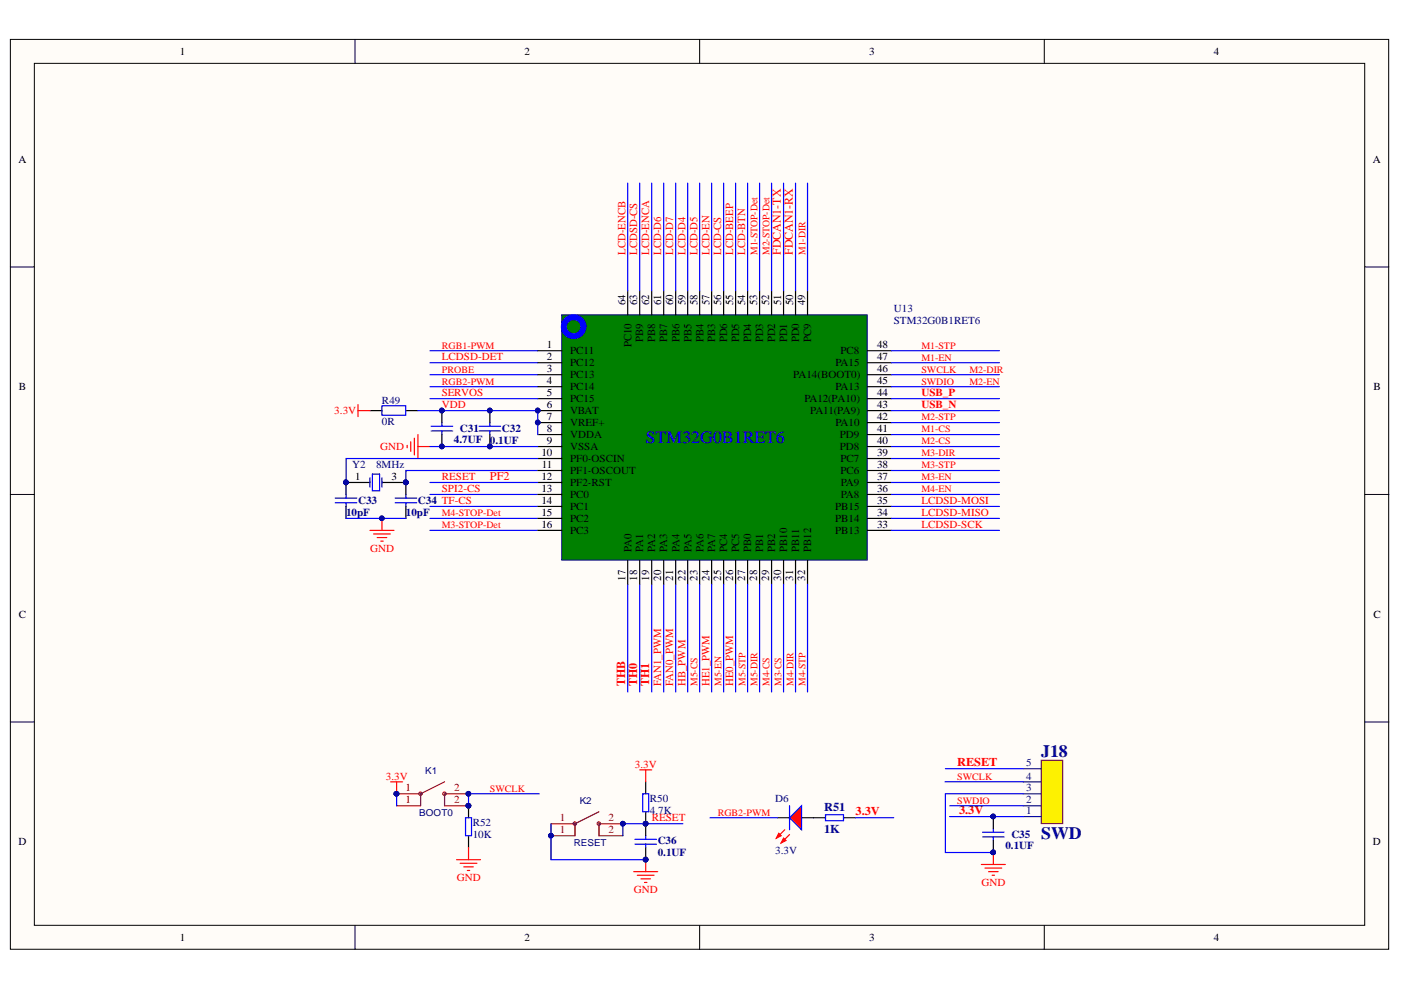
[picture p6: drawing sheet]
<svg xmlns="http://www.w3.org/2000/svg" width="297mm" height="210mm" viewBox="0 0 297 210" stroke-linecap="round" stroke-linejoin="round" font-family="sans-serif">
<defs><g id="words">
<text font-size="3.7" fill="#00f" x="136.9" y="93.9">STM32G0B1RET6</text>
<g font-size="3.7" fill="#000080">
<text x="220.8" y="160.4">J18</text>
<text x="220.8" y="177.9">SWD</text>
</g>
<g font-size="2.6" fill="#f00">
<text x="165.6" y="54" transform="rotate(-90 165.6 54)">FDCAN1-TX</text>
<text x="168.1" y="54" transform="rotate(-90 168.1 54)">FDCAN1-RX</text>
<text x="132.5" y="145.5" transform="rotate(-90 132.5 145.5)">THB</text>
<text x="135.1" y="145.5" transform="rotate(-90 135.1 145.5)">TH0</text>
<text x="137.6" y="145.5" transform="rotate(-90 137.6 145.5)">TH1</text>
</g>
<g font-size="2.5" fill="#f00">
<text x="103.9" y="101.7">PF2</text>
<text x="203" y="162.4">RESET</text>
<text x="181.4" y="172.8">3.3V</text>
<text x="203.3" y="172.6">3.3V</text>
</g>
<g font-size="2.5" fill="#000080">
<text x="174.8" y="172">R51</text>
<text x="174.8" y="176.5">1K</text>
</g>
<g font-size="2.3">
<text x="38.1" y="11.7">1</text>
<text x="111.2" y="11.7">2</text>
<text x="184.3" y="11.7">3</text>
<text x="257.4" y="11.7">4</text>
<text x="3.9" y="34.5">A</text>
<text x="291.1" y="34.5">A</text>
<text x="132.6" y="64.7" transform="rotate(-90 132.6 64.7)">64</text>
<text x="135.1" y="64.7" transform="rotate(-90 135.1 64.7)">63</text>
<text x="137.7" y="64.7" transform="rotate(-90 137.7 64.7)">62</text>
<text x="140.2" y="64.7" transform="rotate(-90 140.2 64.7)">61</text>
<text x="142.7" y="64.7" transform="rotate(-90 142.7 64.7)">60</text>
<text x="145.3" y="64.7" transform="rotate(-90 145.3 64.7)">59</text>
<text x="147.9" y="64.7" transform="rotate(-90 147.9 64.7)">58</text>
<text x="150.4" y="64.7" transform="rotate(-90 150.4 64.7)">57</text>
<text x="152.9" y="64.7" transform="rotate(-90 152.9 64.7)">56</text>
<text x="155.5" y="64.7" transform="rotate(-90 155.5 64.7)">55</text>
<text x="158" y="64.7" transform="rotate(-90 158 64.7)">54</text>
<text x="160.5" y="64.7" transform="rotate(-90 160.5 64.7)">53</text>
<text x="163.1" y="64.7" transform="rotate(-90 163.1 64.7)">52</text>
<text x="165.6" y="64.7" transform="rotate(-90 165.6 64.7)">51</text>
<text x="168.2" y="64.7" transform="rotate(-90 168.2 64.7)">50</text>
<text x="170.7" y="64.7" transform="rotate(-90 170.7 64.7)">49</text>
<text x="115.9" y="76.4">2</text>
<text x="115.9" y="73.9">1</text>
<text x="120.9" y="77.7">PC12</text>
<text x="120.9" y="75.1">PC11</text>
<text x="133.9" y="73.6" transform="rotate(-90 133.9 73.6)">PC10</text>
<text x="136.4" y="72.5" transform="rotate(-90 136.4 72.5)">PB9</text>
<text x="138.9" y="72.5" transform="rotate(-90 138.9 72.5)">PB8</text>
<text x="141.5" y="72.5" transform="rotate(-90 141.5 72.5)">PB7</text>
<text x="144" y="72.5" transform="rotate(-90 144 72.5)">PB6</text>
<text x="146.6" y="72.5" transform="rotate(-90 146.6 72.5)">PB5</text>
<text x="149.1" y="72.5" transform="rotate(-90 149.1 72.5)">PB4</text>
<text x="151.7" y="72.5" transform="rotate(-90 151.7 72.5)">PB3</text>
<text x="154.2" y="72.6" transform="rotate(-90 154.2 72.6)">PD6</text>
<text x="156.7" y="72.6" transform="rotate(-90 156.7 72.6)">PD5</text>
<text x="159.3" y="72.6" transform="rotate(-90 159.3 72.6)">PD4</text>
<text x="161.8" y="72.6" transform="rotate(-90 161.8 72.6)">PD3</text>
<text x="164.3" y="72.6" transform="rotate(-90 164.3 72.6)">PD2</text>
<text x="166.9" y="72.6" transform="rotate(-90 166.9 72.6)">PD1</text>
<text x="169.4" y="72.6" transform="rotate(-90 169.4 72.6)">PD0</text>
<text x="172" y="72.5" transform="rotate(-90 172 72.5)">PC9</text>
<text x="177.1" y="77.7">PA15</text>
<text x="178.2" y="75.1">PC8</text>
<text x="186" y="76.4">47</text>
<text x="186" y="73.9">48</text>
<text x="4" y="82.8">B</text>
<text x="115.9" y="79">3</text>
<text x="115.9" y="81.5">4</text>
<text x="120.9" y="80.2">PC13</text>
<text x="120.9" y="82.8">PC14</text>
<text x="168.2" y="80.2">PA14(BOOT0)</text>
<text x="177.1" y="82.8">PA13</text>
<text x="186" y="81.5">45</text>
<text x="186" y="79">46</text>
<text x="291.2" y="82.8">B</text>
<text x="115.9" y="86.6">6</text>
<text x="115.9" y="84">5</text>
<text x="115.9" y="89.1">7</text>
<text x="120.9" y="87.8">VBAT</text>
<text x="120.9" y="85.3">PC15</text>
<text x="170.6" y="85.3">PA12(PA10)</text>
<text x="171.8" y="87.8">PA11(PA9)</text>
<text x="186" y="89.1">42</text>
<text x="186" y="86.6">43</text>
<text x="186" y="84">44</text>
<text x="115.9" y="91.6">8</text>
<text x="115.9" y="94.2">9</text>
<text x="120.9" y="90.4">VREF+</text>
<text x="120.9" y="92.9">VDDA</text>
<text x="120.9" y="95.4">VSSA</text>
<text x="177.1" y="90.4">PA10</text>
<text x="178.1" y="95.4">PD8</text>
<text x="178.1" y="92.9">PD9</text>
<text x="186" y="94.2">40</text>
<text x="186" y="91.6">41</text>
<text x="75.3" y="101.8">1</text>
<text x="83" y="101.8">3</text>
<text x="114.8" y="96.7">10</text>
<text x="114.8" y="101.8">12</text>
<text x="114.9" y="99.2">11</text>
<text x="120.9" y="98">PF0-OSCIN</text>
<text x="120.9" y="100.5">PF1-OSCOUT</text>
<text x="178.2" y="100.5">PC6</text>
<text x="178.2" y="98">PC7</text>
<text x="186" y="101.8">37</text>
<text x="186" y="99.2">38</text>
<text x="186" y="96.7">39</text>
<text x="114.8" y="104.4">13</text>
<text x="114.8" y="106.9">14</text>
<text x="120.9" y="103.1">PF2-RST</text>
<text x="120.9" y="105.6">PC0</text>
<text x="178.3" y="105.6">PA8</text>
<text x="178.3" y="103.1">PA9</text>
<text x="186" y="106.9">35</text>
<text x="186" y="104.4">36</text>
<text x="114.8" y="109.4">15</text>
<text x="114.8" y="112">16</text>
<text x="120.9" y="108.2">PC1</text>
<text x="120.9" y="110.7">PC2</text>
<text x="120.9" y="113.2">PC3</text>
<text x="177" y="113.2">PB13</text>
<text x="177" y="110.7">PB14</text>
<text x="177" y="108.2">PB15</text>
<text x="186" y="112">33</text>
<text x="186" y="109.4">34</text>
<text x="133.9" y="117" transform="rotate(-90 133.9 117)">PA0</text>
<text x="136.4" y="117" transform="rotate(-90 136.4 117)">PA1</text>
<text x="138.9" y="117" transform="rotate(-90 138.9 117)">PA2</text>
<text x="141.5" y="117" transform="rotate(-90 141.5 117)">PA3</text>
<text x="144" y="117" transform="rotate(-90 144 117)">PA4</text>
<text x="146.6" y="117" transform="rotate(-90 146.6 117)">PA5</text>
<text x="149.1" y="117" transform="rotate(-90 149.1 117)">PA6</text>
<text x="151.7" y="117" transform="rotate(-90 151.7 117)">PA7</text>
<text x="154.2" y="117" transform="rotate(-90 154.2 117)">PC4</text>
<text x="156.7" y="117" transform="rotate(-90 156.7 117)">PC5</text>
<text x="159.3" y="117" transform="rotate(-90 159.3 117)">PB0</text>
<text x="161.8" y="117" transform="rotate(-90 161.8 117)">PB1</text>
<text x="164.3" y="117" transform="rotate(-90 164.3 117)">PB2</text>
<text x="166.9" y="117" transform="rotate(-90 166.9 117)">PB10</text>
<text x="169.4" y="117" transform="rotate(-90 169.4 117)">PB11</text>
<text x="172" y="117" transform="rotate(-90 172 117)">PB12</text>
<text x="132.6" y="123.1" transform="rotate(-90 132.6 123.1)">17</text>
<text x="135.1" y="123.1" transform="rotate(-90 135.1 123.1)">18</text>
<text x="137.7" y="123.1" transform="rotate(-90 137.7 123.1)">19</text>
<text x="140.2" y="123.1" transform="rotate(-90 140.2 123.1)">20</text>
<text x="142.7" y="123.1" transform="rotate(-90 142.7 123.1)">21</text>
<text x="145.3" y="123.1" transform="rotate(-90 145.3 123.1)">22</text>
<text x="147.9" y="123.1" transform="rotate(-90 147.9 123.1)">23</text>
<text x="150.4" y="123.1" transform="rotate(-90 150.4 123.1)">24</text>
<text x="152.9" y="123.1" transform="rotate(-90 152.9 123.1)">25</text>
<text x="155.5" y="123.1" transform="rotate(-90 155.5 123.1)">26</text>
<text x="158" y="123.1" transform="rotate(-90 158 123.1)">27</text>
<text x="160.5" y="123.1" transform="rotate(-90 160.5 123.1)">28</text>
<text x="163.1" y="123.1" transform="rotate(-90 163.1 123.1)">29</text>
<text x="165.6" y="123.1" transform="rotate(-90 165.6 123.1)">30</text>
<text x="168.2" y="123.1" transform="rotate(-90 168.2 123.1)">31</text>
<text x="170.7" y="123.1" transform="rotate(-90 170.7 123.1)">32</text>
<text x="4" y="131">C</text>
<text x="291.2" y="131">C</text>
<text x="3.9" y="179.2">D</text>
<text x="291.1" y="179.2">D</text>
<text x="38.1" y="199.5">1</text>
<text x="111.2" y="199.5">2</text>
<text x="184.3" y="199.5">3</text>
<text x="257.4" y="199.5">4</text>
</g>
<g font-size="2.3" fill="#f00">
<text x="132.6" y="54" transform="rotate(-90 132.6 54)">LCD-ENCB</text>
<text x="135.1" y="54" transform="rotate(-90 135.1 54)">LCDSD-CS</text>
<text x="137.7" y="54" transform="rotate(-90 137.7 54)">LCD-ENCA</text>
<text x="140.2" y="54" transform="rotate(-90 140.2 54)">LCD-D6</text>
<text x="142.7" y="54" transform="rotate(-90 142.7 54)">LCD-D7</text>
<text x="145.3" y="54" transform="rotate(-90 145.3 54)">LCD-D4</text>
<text x="147.9" y="54" transform="rotate(-90 147.9 54)">LCD-D5</text>
<text x="150.4" y="54" transform="rotate(-90 150.4 54)">LCD-EN</text>
<text x="152.9" y="54" transform="rotate(-90 152.9 54)">LCD-CS</text>
<text x="155.5" y="54" transform="rotate(-90 155.5 54)">LCD-BEEP</text>
<text x="158" y="54" transform="rotate(-90 158 54)">LCD-BTN</text>
<text x="93.7" y="76.4">LCDSD-DET</text>
<text x="70.9" y="87.8">3.3V</text>
<text x="93.7" y="86.6">VDD</text>
<text x="93.7" y="84">SERVOS</text>
<text x="195.4" y="86.6">USB_N</text>
<text x="195.4" y="84">USB_P</text>
<text x="80.6" y="95.4">GND</text>
<text x="93.7" y="101.8">RESET</text>
<text x="93.7" y="104.4">SPI2-CS</text>
<text x="195.4" y="106.9">LCDSD-MOSI</text>
<text x="195.4" y="109.4">LCDSD-MISO</text>
<text x="195.4" y="112">LCDSD-SCK</text>
<text x="78.5" y="117">GND</text>
<text x="140.2" y="145.5" transform="rotate(-90 140.2 145.5)">FAN1_PWM</text>
<text x="142.7" y="145.5" transform="rotate(-90 142.7 145.5)">FAN0_PWM</text>
<text x="145.3" y="145.5" transform="rotate(-90 145.3 145.5)">HB_PWM</text>
<text x="150.4" y="145.5" transform="rotate(-90 150.4 145.5)">HE1_PWM</text>
<text x="155.5" y="145.5" transform="rotate(-90 155.5 145.5)">HE0_PWM</text>
<text x="81.8" y="165.3">3.3V</text>
<text x="134.6" y="162.7">3.3V</text>
<text x="138.2" y="174.2">RESET</text>
<text x="96.9" y="186.9">GND</text>
<text x="134.4" y="189.4">GND</text>
<text x="208.1" y="187.9">GND</text>
</g>
<g font-size="2.3" fill="#000080">
<text x="189.5" y="66.2">U13</text>
<text x="189.5" y="68.8">STM32G0B1RET6</text>
<text x="81" y="85.6">R49</text>
<text x="81" y="90.1">0R</text>
<text x="96.2" y="93.9">4.7UF</text>
<text x="97.5" y="91.6">C31</text>
<text x="103.9" y="94.2">0.1UF</text>
<text x="106.4" y="91.6">C32</text>
<text x="74.6" y="99.2">Y2</text>
<text x="79.7" y="99.2">8MHz</text>
<text x="75.9" y="106.9">C33</text>
<text x="88.6" y="106.9">C34 TF-CS</text>
<text x="73.4" y="109.4">10pF</text>
<text x="86.1" y="109.4">10pF</text>
<text x="137.8" y="170.1">R50</text>
<text x="137.8" y="172.6">4.7K</text>
<text x="164.3" y="170.1">D6</text>
<text x="100.2" y="175.2">R52</text>
<text x="100.2" y="177.7">10K</text>
<text x="139.4" y="179">C36</text>
<text x="213.2" y="180">0.1UF</text>
<text x="214.4" y="177.7">C35</text>
<text x="139.4" y="181.5">0.1UF</text>
<text x="164.3" y="181">3.3V</text>
</g>
<g font-size="2.3" fill="#800">
<text x="86" y="167.8">1</text>
<text x="96.3" y="167.8">2</text>
<text x="86" y="170.3">1</text>
<text x="96.3" y="170.3">2</text>
<text x="118.7" y="176.7">1</text>
<text x="118.7" y="174.2">1</text>
<text x="129" y="174.2">2</text>
<text x="129" y="176.7">2</text>
</g>
<g font-size="2.3" fill="#11037f">
<text x="217.6" y="167.8">3</text>
<text x="217.6" y="165.3">4</text>
<text x="217.6" y="162.5">5</text>
<text x="217.6" y="172.6">1</text>
<text x="217.6" y="170.3">2</text>
</g>
<g font-size="2.1" fill="#f00">
<text x="160.6" y="54" transform="rotate(-90 160.6 54)">M1-STOP-Det</text>
<text x="163.1" y="54" transform="rotate(-90 163.1 54)">M2-STOP-Det</text>
<text x="170.8" y="54" transform="rotate(-90 170.8 54)">M1-DIR</text>
<text x="93.7" y="73.9">RGB1-PWM</text>
<text x="195.4" y="76.5">M1-EN</text>
<text x="195.4" y="73.9">M1-STP</text>
<text x="93.7" y="81.5">RGB2-PWM</text>
<text x="93.7" y="79">PROBE</text>
<text x="195.4" y="81.5">SWDIO</text>
<text x="195.4" y="79">SWCLK</text>
<text x="205.5" y="81.5">M2-EN</text>
<text x="205.5" y="79">M2-DIR</text>
<text x="195.4" y="89.1">M2-STP</text>
<text x="195.4" y="91.7">M1-CS</text>
<text x="195.4" y="94.2">M2-CS</text>
<text x="195.4" y="101.9">M3-EN</text>
<text x="195.4" y="99.3">M3-STP</text>
<text x="195.4" y="96.8">M3-DIR</text>
<text x="195.4" y="104.4">M4-EN</text>
<text x="93.7" y="112">M3-STOP-Det</text>
<text x="93.7" y="109.5">M4-STOP-Det</text>
<text x="147.9" y="145.5" transform="rotate(-90 147.9 145.5)">M5-CS</text>
<text x="153" y="145.5" transform="rotate(-90 153 145.5)">M5-EN</text>
<text x="158" y="145.5" transform="rotate(-90 158 145.5)">M5-STP</text>
<text x="160.6" y="145.5" transform="rotate(-90 160.6 145.5)">M5-DIR</text>
<text x="163.1" y="145.5" transform="rotate(-90 163.1 145.5)">M4-CS</text>
<text x="165.7" y="145.5" transform="rotate(-90 165.7 145.5)">M3-CS</text>
<text x="168.2" y="145.5" transform="rotate(-90 168.2 145.5)">M4-DIR</text>
<text x="170.8" y="145.5" transform="rotate(-90 170.8 145.5)">M4-STP</text>
<text x="103.9" y="167.9">SWCLK</text>
<text x="203" y="165.3">SWCLK</text>
<text x="152.2" y="172.9">RGB2-PWM</text>
<text x="203" y="170.4">SWDIO</text>
</g>
<g font-size="2" fill="#000080">
<text x="90.2" y="164.1">K1</text>
<text x="88.9" y="173">BOOT0</text>
<text x="122.9" y="170.4">K2</text>
<text x="121.6" y="179.3">RESET</text>
</g>
</g></defs>
<g fill="#fffcf8" stroke="#000" stroke-width=".21">
<path d="M2.2 8.4h292.2v192.9h-292.2z"/>
<path d="M7.3 13.4h282v182.8h-282z"/>
</g>
<path d="M75.3 8.4v5M148.3 8.4v5M221.4 8.4v5M2.2 56.6h5.1M289.4 56.6h5.1M2.2 104.8h5.1M289.4 104.8h5.1M2.2 153.1h5.1M289.4 153.1h5.1M75.3 196.2v5.1M148.3 196.2v5.1M221.4 196.2v5.1" fill="none" stroke="#000" stroke-width=".21"/>
<path d="M73.4 102.3h5M81 102.3h5.1M99.3 170.8v2.6M99.3 177.2v2.5M136.9 165.8v2.5M136.9 172.1v5.1M136.9 179.7v2.6M164.9 173.4h2.5M169.9 173.4h5.1M178.8 173.4h2.6" fill="none" stroke="#000" stroke-width=".25"/>
<g fill="#000080" stroke="#000080" stroke-width=".21">
<circle cx="136.9" cy="174.6" r=".48"/>
<circle cx="136.9" cy="182.2" r=".48"/>
<circle cx="84.1" cy="168.3" r=".49"/>
<circle cx="99.3" cy="168.3" r=".48"/>
<circle cx="99.3" cy="170.8" r=".48"/>
<circle cx="116.8" cy="177.2" r=".48"/>
<circle cx="132" cy="174.6" r=".48"/>
<circle cx="73.3" cy="102.3" r=".48"/>
<circle cx="86" cy="102.3" r=".49"/>
</g>
<path d="M78.4 101.3v2M79 100.5h1.5v3.6h-1.5zM81 101.3v2M98.7 173.4h1.3v3.8h-1.3zM134.6 179h4.6M134.6 178h4.6M136.3 168.3h1.2v3.8h-1.2zM136.9 177.2v.8M136.9 179v.7M175 172.8h3.8v1.2h-3.8z" fill="none" stroke="#00f" stroke-width=".25"/>
<g fill="none" stroke="#f00" stroke-width=".25">
<path d="M82.8 165.8h2.6M84.1 165.8v2.5M99.3 179.7v2.6M135.6 163.2h2.6M136.9 163.2v2.6M96.8 182.3h5.1M97.6 183h3.5M98.3 183.8h2.1M99.1 184.6h.5M134.4 184.8h5M135.1 185.6h3.6M135.9 186.3h2"/>
<path d="M136.6 187.1h.6M136.9 182.3v2.5"/>
</g>
<path d="M84.1 168.3h5.1v2.5h-5.1M99.3 168.3h-5v2.5h5M116.8 174.7h5.1v2.5h-5.1M132.1 174.7h-5.1v2.5h5.1" fill="none" stroke="#800" stroke-width=".25"/>
<g fill="none" stroke="#900" stroke-width=".25">
<path d="M94.3 165.8l-5.1 2.5M127 172.1l-5.1 2.6"/>
<circle cx="89.1" cy="168.3" r=".36"/>
<circle cx="94.2" cy="168.3" r=".36"/>
<circle cx="121.9" cy="174.6" r=".36"/>
<circle cx="127" cy="174.6" r=".36"/>
</g>
<path d="M167.4 173.4l2.5-2.6v5.1z" fill="#f00"/>
<path d="M167.4 173.4l2.5-2.6v5.1z" fill="none" stroke="#00f" stroke-width=".25"/>
<path d="M166.4 175.9l-1.8 1.8M167.4 176.9l-1.8 1.8" fill="none" stroke="#f00" stroke-width=".25"/>
<path d="M165.1 176.7l.5 .5-1 .5z" fill="#f00"/>
<path d="M165.1 176.7l.5 .5-1 .5z" fill="none" stroke="#f00" stroke-width=".25"/>
<path d="M166.1 177.7l.5 .5-1 .5z" fill="#f00"/>
<path d="M166.1 177.7l.5 .5-1 .5z" fill="none" stroke="#f00" stroke-width=".25"/>
<path d="M167.4 170.8v5.1" fill="none" stroke="#00f" stroke-width=".25"/>
<path d="M220.8 161.2h4.5v13.4h-4.5z" fill="#fdf101" stroke="#800000" stroke-width=".25"/>
<path d="M217 173.1h3.8M217 170.8h3.8M217 168.3h3.8M217 165.8h3.8M217 163h3.8" fill="none" stroke="#11037f" stroke-width=".25"/>
<g fill="none" stroke="#00f" stroke-width=".25">
<path d="M91.2 76.9h22.8M91.2 74.4h22.8M91.2 79.4h22.8M81 86h5v2h-5zM91.2 82h22.8M91.4 91.4h4.6M91.4 90.4h4.6M93.7 89.6v.8M93.7 91.4v.7M101.6 91.4h4.5M101.6 90.4h4.5M103.9 89.6v.8"/>
<path d="M103.9 91.4v.7M114 99.8h-27.9v2.5M71.1 106.6h4.6M71.1 105.6h4.6M73.4 109.9h12.7M73.4 104.8v.8M73.4 106.6v.8M83.8 106.6h4.6M83.8 105.6h4.6M86.1 104.8v.8M86.1 106.6v.8M91.2 107.4h22.8"/>
<path d="M91.2 104.8h22.8M91.2 112.5h22.8M91.2 109.9h22.8M133.1 123.9v22.8M135.6 123.9v22.8M138.2 123.9v22.8M140.7 123.9v22.8M143.3 123.9v22.8M84.1 168.3v2.5M114.3 168.3h-15v2.5M116.8 174.7v7.6h20.1M144.8 174.7h-12.7v2.5"/>
<path d="M150.5 173.4h14.4M181.4 173.4h8.1M200.4 165.8h16.6M200.4 163h16.6M201.4 173.1h15.6M201.4 170.8h15.6M208.3 177.5h4.6M208.3 176.4h4.6M210.6 175.7v.7M210.6 177.5v.7M217 168.3h-16.6v12.5h10.2"/>
</g>
<path d="M78.4 87.1h2.6M86.1 87.1h2.5M93.7 87.1v2.5M93.7 92.1v2.6M103.9 87.1v2.5M103.9 92.1v2.6M73.4 102.3v2.5M73.4 107.4v2.5M86.1 102.3v2.5M86.1 107.4v2.5M210.6 173.1v2.6M210.6 178.2v2.6" fill="none" stroke="#000" stroke-width=".25"/>
<g fill="#000080" stroke="#000080" stroke-width=".21">
<circle cx="210.6" cy="173.1" r=".49"/>
<circle cx="210.6" cy="180.7" r=".49"/>
<circle cx="93.7" cy="87" r=".48"/>
<circle cx="103.8" cy="87" r=".48"/>
<circle cx="103.8" cy="94.7" r=".48"/>
<circle cx="93.7" cy="94.7" r=".48"/>
<circle cx="73.3" cy="102.3" r=".48"/>
<circle cx="86" cy="102.3" r=".49"/>
<circle cx="81" cy="109.9" r=".49"/>
<circle cx="116.8" cy="177.2" r=".48"/>
<circle cx="136.9" cy="182.2" r=".48"/>
<circle cx="132" cy="174.6" r=".48"/>
<circle cx="136.9" cy="174.6" r=".48"/>
<circle cx="84.1" cy="168.3" r=".49"/>
<circle cx="99.3" cy="170.8" r=".48"/>
<circle cx="99.3" cy="168.3" r=".48"/>
</g>
<g fill="none" stroke="#f00" stroke-width=".25">
<path d="M75.9 85.8v2.5M75.9 87.1h2.5M86.3 94.4v.5M87.1 93.7v2M87.8 92.9v3.6M88.6 92.1v5.1M88.6 94.7h2.6M78.4 112.5h5.1M79.2 113.2h3.6M80 114h2M80.7 114.7h.5M81 109.9v2.6"/>
<path d="M208.1 183.3h5M208.8 184.1h3.6M209.6 184.8h2M210.4 185.6h.5M210.6 180.8v2.5"/>
</g>
<path d="M119.1 66.8h64.8v51.9h-64.8z" fill="#008000" stroke="#000080" stroke-width=".21"/>
<g fill="none" stroke="#000" stroke-width=".25">
<path d="M114 76.9h5.1M114 79.4h5.1M114 74.4h5.1M133.1 61.7v5.1M135.6 61.7v5.1M138.2 61.7v5.1M140.7 61.7v5.1M143.3 61.7v5.1M145.8 61.7v5.1M148.3 61.7v5.1M150.9 61.7v5.1M153.4 61.7v5.1"/>
<path d="M156 61.7v5.1M158.5 61.7v5.1M161 61.7v5.1M163.6 61.7v5.1M166.1 61.7v5.1M168.7 61.7v5.1M171.2 61.7v5.1M183.9 76.9h5.1M183.9 79.4h5.1M183.9 74.4h5.1M114 87.1h5.1M114 82h5.1"/>
<path d="M114 84.5h5.1M114 89.6h5.1M114 92.1h5.1M114 94.7h5.1M114 97.2h5.1M114 99.8h5.1M183.9 87.1h5.1M183.9 82h5.1M183.9 84.5h5.1M183.9 89.6h5.1M183.9 92.1h5.1M183.9 94.7h5.1"/>
<path d="M183.9 97.2h5.1M183.9 99.8h5.1M114 102.3h5.1M114 104.8h5.1M114 107.4h5.1M114 109.9h5.1M114 112.5h5.1M133.1 118.8v5.1M135.6 118.8v5.1M138.2 118.8v5.1M140.7 118.8v5.1M143.3 118.8v5.1"/>
<path d="M145.8 118.8v5.1M148.3 118.8v5.1M150.9 118.8v5.1M153.4 118.8v5.1M156 118.8v5.1M158.5 118.8v5.1M161 118.8v5.1M163.6 118.8v5.1M166.1 118.8v5.1M168.7 118.8v5.1M171.2 118.8v5.1M183.9 102.3h5.1"/>
<path d="M183.9 104.8h5.1M183.9 107.4h5.1M183.9 109.9h5.1M183.9 112.5h5.1"/>
</g>
<g fill="#000080" stroke="#000080" stroke-width=".21">
<circle cx="114" cy="87" r=".48"/>
<circle cx="114" cy="89.6" r=".48"/>
<circle cx="103.8" cy="94.7" r=".48"/>
<circle cx="93.7" cy="94.7" r=".48"/>
<circle cx="103.8" cy="87" r=".48"/>
<circle cx="93.7" cy="87" r=".48"/>
<circle cx="73.3" cy="102.3" r=".48"/>
</g>
<path d="M123.7 69a2.05 2.05 0 0 0-2.4-1.8 2.05 2.05 0 0 0-1.6 2.6 2.05 2.05 0 0 0 2.7 1.3 2.01 2.01 0 0 0 1.3-2" fill="none" stroke="#00f" stroke-width="1.3"/>
<g fill="none" stroke="#00f" stroke-width=".25">
<path d="M133.1 38.8v22.9M135.6 38.8v22.9M138.2 38.8v22.9M140.7 38.8v22.9M143.3 38.8v22.9M145.8 38.8v22.9M148.3 38.8v22.9M150.9 38.8v22.9M153.4 38.8v22.9M156 38.8v22.9M158.5 38.8v22.9M161 38.8v22.9"/>
<path d="M163.6 38.8v22.9M166.1 38.8v22.9M168.7 38.8v22.9M171.2 38.8v22.9M189 79.4h22.9M189 76.9h22.9M189 74.4h22.9M88.6 87.1h25.4v5M91.2 94.7h22.8M91.2 84.5h22.8M114 97.2h-40.6v5.1M189 92.1h22.9"/>
<path d="M189 89.6h22.9M189 94.7h22.9M189 97.2h22.9M189 99.8h22.9M189 82h22.9M189 84.5h22.9M189 87.1h22.9M91.2 102.3h22.8M189 102.3h22.9M189 104.8h22.9M189 107.4h22.9M189 109.9h22.9"/>
<path d="M189 112.5h22.9M145.8 123.9v22.8M148.3 123.9v22.8M150.9 123.9v22.8M153.4 123.9v22.8M156 123.9v22.8M158.5 123.9v22.8M161 123.9v22.8M163.6 123.9v22.8M166.1 123.9v22.8M168.7 123.9v22.8M171.2 123.9v22.8"/>
</g>
<use href="#words"/>
</svg>
